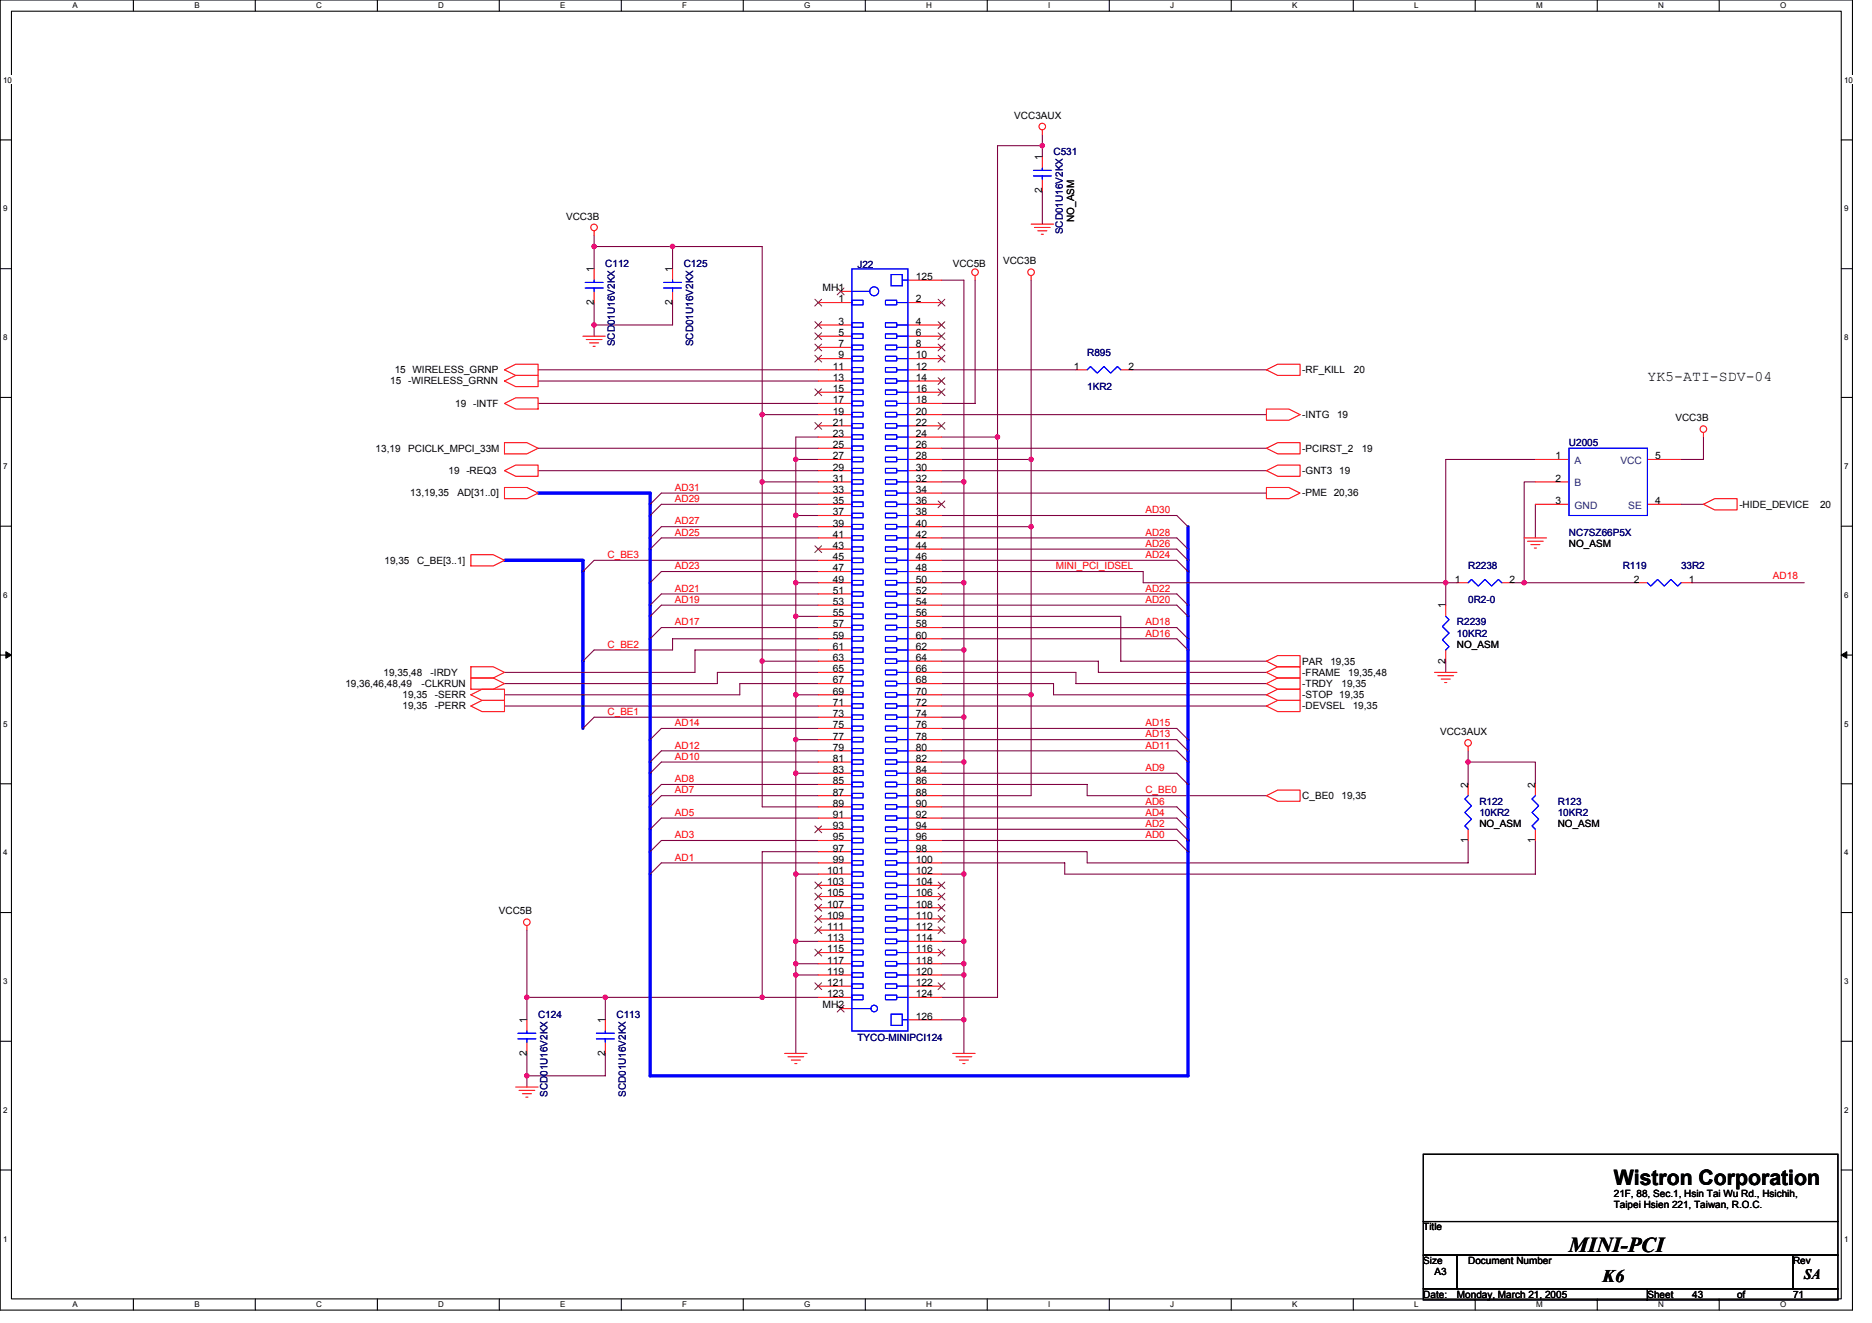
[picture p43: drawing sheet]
<svg xmlns="http://www.w3.org/2000/svg" width="297mm" height="210mm" viewBox="0 0 297 210" stroke-linecap="round" stroke-linejoin="round" font-family="sans-serif">
<defs><g id="words">
<g font-size="3.4">
<text x="256.1" y="188">Wistron Corporation</text>
<text x="249" y="198.6">MINI-PCI</text>
</g>
<text font-size="2.8" x="254.3" y="203.5">K6</text>
<g font-size="2.3">
<text x="261.4" y="60.5">YK5-ATI-SDV-04</text>
<text x="286.3" y="203">SA</text>
</g>
<g font-size="1.6">
<text x="160.9" y="18.8">VCC3AUX</text>
<text x="165.4" y="25.4" transform="rotate(-90 165.4 25.4)">1</text>
<text x="89.8" y="34.8">VCC3B</text>
<text x="165.4" y="30.6" transform="rotate(-90 165.4 30.6)">2</text>
<text x="170.4" y="35.2" transform="rotate(-90 170.4 35.2)">NO_ASM</text>
<text x="159.2" y="42">VCC3B</text>
<text x="94.3" y="43.2" transform="rotate(-90 94.3 43.2)">1</text>
<text x="106.7" y="43.2" transform="rotate(-90 106.7 43.2)">1</text>
<text x="130.5" y="46.2">MH1</text>
<text x="133" y="48">1</text>
<text x="145.3" y="44.4">125</text>
<text x="145.3" y="48">2</text>
<text x="151.2" y="42.3">VCC5B</text>
<text x="94.3" y="48.4" transform="rotate(-90 94.3 48.4)">2</text>
<text x="106.7" y="48.4" transform="rotate(-90 106.7 48.4)">2</text>
<text x="133" y="51.5">3</text>
<text x="133" y="53.3">5</text>
<text x="145.3" y="51.5">4</text>
<text x="145.3" y="53.3">6</text>
<text x="62.6" y="59.2">15 WIRELESS_GRNP</text>
<text x="132.1" y="58.7">11</text>
<text x="133" y="55.1">7</text>
<text x="133" y="56.9">9</text>
<text x="145.3" y="55.1">8</text>
<text x="145.3" y="56.9">10</text>
<text x="145.3" y="58.7">12</text>
<text x="170.4" y="58.7">1</text>
<text x="179.1" y="58.7">2</text>
<text x="206.6" y="59.2">-RF_KILL</text>
<text x="214.8" y="59.2">20</text>
<text x="61.9" y="61">15 -WIRELESS_GRNN</text>
<text x="72.2" y="64.5">19 -INTF</text>
<text x="132.1" y="60.4">13</text>
<text x="132.1" y="62.2">15</text>
<text x="132.1" y="64">17</text>
<text x="132.1" y="65.8">19</text>
<text x="145.3" y="60.4">14</text>
<text x="145.3" y="62.2">16</text>
<text x="145.3" y="64">18</text>
<text x="145.3" y="65.8">20</text>
<text x="59.6" y="71.6">13,19</text>
<text x="64.8" y="71.6">PCICLK_MPCI_33M</text>
<text x="132.1" y="67.5">21</text>
<text x="132.1" y="69.3">23</text>
<text x="132.1" y="71.1">25</text>
<text x="145.3" y="67.5">22</text>
<text x="145.3" y="69.3">24</text>
<text x="145.3" y="71.1">26</text>
<text x="206.6" y="71.6">-PCIRST_2</text>
<text x="206.6" y="66.3">-INTG</text>
<text x="212.2" y="66.3">19</text>
<text x="216.1" y="71.6">19</text>
<text x="265.8" y="66.8">VCC3B</text>
<text x="71.2" y="75.2">19 -REQ3</text>
<text x="132.1" y="72.9">27</text>
<text x="132.1" y="74.7">29</text>
<text x="132.1" y="76.4">31</text>
<text x="145.3" y="72.9">28</text>
<text x="145.3" y="74.7">30</text>
<text x="145.3" y="76.4">32</text>
<text x="206.6" y="75.2">-GNT3</text>
<text x="212.5" y="75.2">19</text>
<text x="246.8" y="72.9">1</text>
<text x="246.8" y="76.4">2</text>
<text x="262.7" y="72.9">5</text>
<text x="65.1" y="78.8">13,19,35</text>
<text x="72.6" y="78.8">AD[31..0]</text>
<text x="132.1" y="78.2">33</text>
<text x="132.1" y="80">35</text>
<text x="132.1" y="81.8">37</text>
<text x="132.1" y="83.5">39</text>
<text x="145.3" y="78.2">34</text>
<text x="145.3" y="80">36</text>
<text x="145.3" y="81.8">38</text>
<text x="145.3" y="83.5">40</text>
<text x="206.6" y="78.8">-PME 20,36</text>
<text x="246.8" y="80">3</text>
<text x="262.7" y="80">4</text>
<text x="276" y="80.5">-HIDE_DEVICE</text>
<text x="288.8" y="80.5">20</text>
<text x="61" y="89.4">19,35</text>
<text x="66.2" y="89.4">C_BE[3..1]</text>
<text x="132.1" y="85.3">41</text>
<text x="132.1" y="87.1">43</text>
<text x="132.1" y="88.9">45</text>
<text x="145.3" y="85.3">42</text>
<text x="145.3" y="87.1">44</text>
<text x="145.3" y="88.9">46</text>
<text x="249" y="86.8">NO_ASM</text>
<text x="132.1" y="90.7">47</text>
<text x="132.1" y="92.4">49</text>
<text x="132.1" y="94.2">51</text>
<text x="132.1" y="96">53</text>
<text x="145.3" y="90.7">48</text>
<text x="145.3" y="92.4">50</text>
<text x="145.3" y="94.2">52</text>
<text x="145.3" y="96">54</text>
<text x="230.8" y="92.4">1</text>
<text x="239.5" y="92.4">2</text>
<text x="259.3" y="92.4">2</text>
<text x="268" y="92.4">1</text>
<text x="132.1" y="97.8">55</text>
<text x="132.1" y="99.5">57</text>
<text x="132.1" y="101.3">59</text>
<text x="145.3" y="97.8">56</text>
<text x="145.3" y="99.5">58</text>
<text x="145.3" y="101.3">60</text>
<text x="229.4" y="96.5" transform="rotate(-90 229.4 96.5)">1</text>
<text x="60.9" y="107.2">19,35,48</text>
<text x="68.3" y="107.2">-IRDY</text>
<text x="132.1" y="103.1">61</text>
<text x="132.1" y="104.9">63</text>
<text x="132.1" y="106.7">65</text>
<text x="145.3" y="103.1">62</text>
<text x="145.3" y="104.9">64</text>
<text x="145.3" y="106.7">66</text>
<text x="206.6" y="105.4">PAR</text>
<text x="206.6" y="107.2">-FRAME</text>
<text x="211.1" y="105.4">19,35</text>
<text x="213.9" y="107.2">19,35,48</text>
<text x="229.4" y="105.3" transform="rotate(-90 229.4 105.3)">2</text>
<text x="231.2" y="102.8">NO_ASM</text>
<text x="54.8" y="109">19,36,46,48,49</text>
<text x="63.9" y="112.5">19,35</text>
<text x="63.9" y="110.8">19,35</text>
<text x="66.9" y="109">-CLKRUN</text>
<text x="69" y="112.5">-PERR</text>
<text x="69" y="110.8">-SERR</text>
<text x="132.1" y="108.4">67</text>
<text x="132.1" y="110.2">69</text>
<text x="132.1" y="112">71</text>
<text x="132.1" y="113.8">73</text>
<text x="145.3" y="108.4">68</text>
<text x="145.3" y="110.2">70</text>
<text x="145.3" y="112">72</text>
<text x="145.3" y="113.8">74</text>
<text x="206.6" y="109">-TRDY</text>
<text x="206.6" y="110.8">-STOP 19,35</text>
<text x="206.6" y="112.5">-DEVSEL</text>
<text x="212.9" y="109">19,35</text>
<text x="214.6" y="112.5">19,35</text>
<text x="132.1" y="115.5">75</text>
<text x="132.1" y="117.3">77</text>
<text x="132.1" y="119.1">79</text>
<text x="145.3" y="115.5">76</text>
<text x="145.3" y="117.3">78</text>
<text x="145.3" y="119.1">80</text>
<text x="228.5" y="116.6">VCC3AUX</text>
<text x="132.1" y="120.9">81</text>
<text x="132.1" y="122.7">83</text>
<text x="132.1" y="124.4">85</text>
<text x="145.3" y="120.9">82</text>
<text x="145.3" y="122.7">84</text>
<text x="145.3" y="124.4">86</text>
<text x="232.9" y="125" transform="rotate(-90 232.9 125)">2</text>
<text x="243.6" y="125" transform="rotate(-90 243.6 125)">2</text>
<text x="132.1" y="126.2">87</text>
<text x="132.1" y="128">89</text>
<text x="132.1" y="129.8">91</text>
<text x="132.1" y="131.6">93</text>
<text x="145.3" y="126.2">88</text>
<text x="145.3" y="128">90</text>
<text x="145.3" y="129.8">92</text>
<text x="145.3" y="131.6">94</text>
<text x="206.6" y="126.8">C_BE0</text>
<text x="212.9" y="126.8">19,35</text>
<text x="234.7" y="131.2">NO_ASM</text>
<text x="247.2" y="131.2">NO_ASM</text>
<text x="132.1" y="133.3">95</text>
<text x="132.1" y="135.1">97</text>
<text x="132.1" y="136.9">99</text>
<text x="145.3" y="133.3">96</text>
<text x="145.3" y="135.1">98</text>
<text x="145.3" y="136.9">100</text>
<text x="232.9" y="133.7" transform="rotate(-90 232.9 133.7)">1</text>
<text x="243.6" y="133.7" transform="rotate(-90 243.6 133.7)">1</text>
<text x="131.3" y="138.7">101</text>
<text x="131.3" y="140.4">103</text>
<text x="131.3" y="142.2">105</text>
<text x="131.3" y="144">107</text>
<text x="145.3" y="138.7">102</text>
<text x="145.3" y="140.4">104</text>
<text x="145.3" y="142.2">106</text>
<text x="145.3" y="144">108</text>
<text x="79.2" y="145.1">VCC5B</text>
<text x="131.3" y="145.8">109</text>
<text x="131.3" y="147.6">111</text>
<text x="131.3" y="149.3">113</text>
<text x="145.3" y="145.8">110</text>
<text x="145.3" y="147.6">112</text>
<text x="145.3" y="149.3">114</text>
<text x="131.3" y="151.1">115</text>
<text x="131.3" y="152.9">117</text>
<text x="131.3" y="154.7">119</text>
<text x="145.3" y="151.1">116</text>
<text x="145.3" y="152.9">118</text>
<text x="145.3" y="154.7">120</text>
<text x="130.5" y="160">MH2</text>
<text x="131.3" y="156.4">121</text>
<text x="131.3" y="158.2">123</text>
<text x="145.3" y="156.4">122</text>
<text x="145.3" y="158.2">124</text>
<text x="145.3" y="161.8">126</text>
<text x="83.6" y="167.5" transform="rotate(-90 83.6 167.5)">2</text>
<text x="83.6" y="162.3" transform="rotate(-90 83.6 162.3)">1</text>
<text x="96" y="167.5" transform="rotate(-90 96 167.5)">2</text>
<text x="96" y="162.3" transform="rotate(-90 96 162.3)">1</text>
<text x="256.1" y="189.9">21F, 88, Sec.1, Hsin Tai Wu Rd., Hsichih,</text>
<text x="256.1" y="191.7">Taipei Hsien 221, Taiwan, R.O.C.</text>
<text x="225.8" y="195.2">Title</text>
<text x="225.8" y="200.6">Size</text>
<text x="227.6" y="202.3">A3</text>
<text x="233" y="200.6">Document Number</text>
<text x="284.5" y="200.6">Rev</text>
<text x="225.8" y="205.9">Date:</text>
<text x="231.2" y="205.9">Monday, March 21, 2005</text>
<text x="261.4" y="205.9">Sheet</text>
<text x="268.5" y="205.9">43</text>
<text x="275.6" y="205.9">of</text>
<text x="284.5" y="205.9">71</text>
</g>
<g font-size="1.6" fill="#000080">
<text x="167.2" y="24.5">C531</text>
<text x="168.7" y="37.2" transform="rotate(-90 168.7 37.2)">SCD01U16V2KX</text>
<text x="96.1" y="42.3">C112</text>
<text x="108.5" y="42.3">C125</text>
<text x="136.1" y="42.5">J22</text>
<text x="97.5" y="54.9" transform="rotate(-90 97.5 54.9)">SCD01U16V2KX</text>
<text x="110" y="54.9" transform="rotate(-90 110 54.9)">SCD01U16V2KX</text>
<text x="172.5" y="56.5">R895</text>
<text x="172.5" y="61.9">1KR2</text>
<text x="249" y="70.8">U2005</text>
<text x="249" y="85">NC7SZ66P5X</text>
<text x="233" y="90.3">R2238</text>
<text x="233" y="95.7">0R2-0</text>
<text x="257.5" y="90.3">R119</text>
<text x="266.7" y="90.3">33R2</text>
<text x="231.2" y="99.2">R2239</text>
<text x="231.2" y="101">10KR2</text>
<text x="234.7" y="127.7">R122</text>
<text x="234.7" y="129.4">10KR2</text>
<text x="247.2" y="127.7">R123</text>
<text x="247.2" y="129.4">10KR2</text>
<text x="85.4" y="161.4">C124</text>
<text x="97.8" y="161.4">C113</text>
<text x="136.1" y="165.2">TYCO-MINIPCI124</text>
<text x="86.9" y="174.1" transform="rotate(-90 86.9 174.1)">SCD01U16V2KX</text>
<text x="99.3" y="174.1" transform="rotate(-90 99.3 174.1)">SCD01U16V2KX</text>
</g>
<g font-size="1.6" fill="#f00">
<text x="107.1" y="77.9">AD31</text>
<text x="107.1" y="83.2">AD27</text>
<text x="107.1" y="79.7">AD29</text>
<text x="181.8" y="81.4">AD30</text>
<text x="96.4" y="88.5">C_BE3</text>
<text x="107.1" y="85">AD25</text>
<text x="181.8" y="88.5">AD24</text>
<text x="181.8" y="86.8">AD26</text>
<text x="181.8" y="85">AD28</text>
<text x="107.1" y="90.3">AD23</text>
<text x="107.1" y="95.7">AD19</text>
<text x="107.1" y="93.9">AD21</text>
<text x="167.5" y="90.3">MINI_PCI_IDSEL</text>
<text x="181.8" y="93.9">AD22</text>
<text x="181.8" y="95.7">AD20</text>
<text x="281.3" y="91.9">AD18</text>
<text x="107.1" y="99.2">AD17</text>
<text x="181.8" y="99.2">AD18</text>
<text x="181.8" y="101">AD16</text>
<text x="96.4" y="102.8">C_BE2</text>
<text x="96.4" y="113.4">C_BE1</text>
<text x="107.1" y="115.2">AD14</text>
<text x="107.1" y="118.8">AD12</text>
<text x="181.8" y="115.2">AD15</text>
<text x="181.8" y="117">AD13</text>
<text x="181.8" y="118.8">AD11</text>
<text x="107.1" y="125.9">AD7</text>
<text x="107.1" y="124.1">AD8</text>
<text x="107.1" y="120.5">AD10</text>
<text x="181.8" y="125.9">C_BE0</text>
<text x="181.8" y="122.3">AD9</text>
<text x="107.1" y="129.4">AD5</text>
<text x="181.8" y="131.2">AD2</text>
<text x="181.8" y="129.4">AD4</text>
<text x="181.8" y="127.7">AD6</text>
<text x="107.1" y="136.5">AD1</text>
<text x="107.1" y="133">AD3</text>
<text x="181.8" y="133">AD0</text>
</g>
<g font-size="1.6" fill="#004080">
<text x="249.8" y="73.6">A</text>
<text x="249.8" y="77.2">B</text>
<text x="257.1" y="73.6">VCC</text>
<text x="249.8" y="80.7">GND</text>
<text x="258.4" y="80.7">SE</text>
</g>
<g font-size="1.3">
<text x="11.5" y="1.3">A</text>
<text x="30.8" y="1.3">B</text>
<text x="50.2" y="1.3">C</text>
<text x="69.6" y="1.3">D</text>
<text x="88.9" y="1.3">E</text>
<text x="108.3" y="1.3">F</text>
<text x="127.6" y="1.3">G</text>
<text x="147" y="1.3">H</text>
<text x="166.3" y="1.3">I</text>
<text x="185.7" y="1.3">J</text>
<text x="205" y="1.3">K</text>
<text x="224.4" y="1.3">L</text>
<text x="243.8" y="1.3">M</text>
<text x="263.1" y="1.3">N</text>
<text x="282.5" y="1.3">O</text>
<text x=".5" y="13.1">10</text>
<text x="292.6" y="13.1">10</text>
<text x=".5" y="33.5">9</text>
<text x="292.6" y="33.5">9</text>
<text x=".5" y="54">8</text>
<text x="292.6" y="54">8</text>
<text x=".5" y="74.4">7</text>
<text x="292.6" y="74.4">7</text>
<text x=".5" y="94.8">6</text>
<text x="292.6" y="94.8">6</text>
<text x=".5" y="115.3">5</text>
<text x="292.6" y="115.3">5</text>
<text x=".5" y="135.7">4</text>
<text x="292.6" y="135.7">4</text>
<text x=".5" y="156.1">3</text>
<text x="292.6" y="156.1">3</text>
<text x=".5" y="176.6">2</text>
<text x="292.6" y="176.6">2</text>
<text x=".5" y="197">1</text>
<text x="292.6" y="197">1</text>
<text x="11.5" y="207.4">A</text>
<text x="30.8" y="207.4">B</text>
<text x="50.2" y="207.4">C</text>
<text x="69.6" y="207.4">D</text>
<text x="88.9" y="207.4">E</text>
<text x="108.3" y="207.4">F</text>
<text x="127.6" y="207.4">G</text>
<text x="147" y="207.4">H</text>
<text x="166.3" y="207.4">I</text>
<text x="185.7" y="207.4">J</text>
<text x="205" y="207.4">K</text>
<text x="224.4" y="207.4">L</text>
<text x="243.8" y="207.4">M</text>
<text x="263.1" y="207.4">N</text>
<text x="282.5" y="207.4">O</text>
</g>
</g></defs>
<path d="M0 0h293.9v207.9h-293.9zM1.8 1.8h290.4v204.3h-290.4z" fill="none" stroke="#000" stroke-width=".17"/>
<g fill="#fff">
<path d="M11.5 .2h.8v1.4h-.8z"/>
<path d="M11.5 206.3h.8v1.4h-.8z"/>
</g>
<path d="M21.2 0v1.8M21.2 206.1v1.8" fill="none" stroke="#000" stroke-width=".17"/>
<g fill="#fff">
<path d="M30.8 .2h.9v1.4h-.9z"/>
<path d="M30.8 206.3h.9v1.4h-.9z"/>
</g>
<path d="M40.5 0v1.8M40.5 206.1v1.8" fill="none" stroke="#000" stroke-width=".17"/>
<g fill="#fff">
<path d="M50.2 .2h.9v1.4h-.9z"/>
<path d="M50.2 206.3h.9v1.4h-.9z"/>
</g>
<path d="M59.9 0v1.8M59.9 206.1v1.8" fill="none" stroke="#000" stroke-width=".17"/>
<g fill="#fff">
<path d="M69.6 .2h.9v1.4h-.9z"/>
<path d="M69.6 206.3h.9v1.4h-.9z"/>
</g>
<path d="M79.2 0v1.8M79.2 206.1v1.8" fill="none" stroke="#000" stroke-width=".17"/>
<g fill="#fff">
<path d="M88.9 .2h.8v1.4h-.8z"/>
<path d="M88.9 206.3h.8v1.4h-.8z"/>
</g>
<path d="M98.6 0v1.8M98.6 206.1v1.8" fill="none" stroke="#000" stroke-width=".17"/>
<g fill="#fff">
<path d="M108.3 .2h.7v1.4h-.7z"/>
<path d="M108.3 206.3h.7v1.4h-.7z"/>
</g>
<path d="M117.9 0v1.8M117.9 206.1v1.8" fill="none" stroke="#000" stroke-width=".17"/>
<g fill="#fff">
<path d="M127.6 .2h1v1.4h-1z"/>
<path d="M127.6 206.3h1v1.4h-1z"/>
</g>
<path d="M137.3 0v1.8M137.3 206.1v1.8" fill="none" stroke="#000" stroke-width=".17"/>
<g fill="#fff">
<path d="M147 .2h.9v1.4h-.9z"/>
<path d="M147 206.3h.9v1.4h-.9z"/>
</g>
<path d="M156.7 0v1.8M156.7 206.1v1.8" fill="none" stroke="#000" stroke-width=".17"/>
<g fill="#fff">
<path d="M166.3 .2h.4v1.4h-.4z"/>
<path d="M166.3 206.3h.4v1.4h-.4z"/>
</g>
<path d="M176 0v1.8M176 206.1v1.8" fill="none" stroke="#000" stroke-width=".17"/>
<g fill="#fff">
<path d="M185.7 .2h.6v1.4h-.6z"/>
<path d="M185.7 206.3h.6v1.4h-.6z"/>
</g>
<path d="M195.4 0v1.8M195.4 206.1v1.8" fill="none" stroke="#000" stroke-width=".17"/>
<g fill="#fff">
<path d="M205 .2h.9v1.4h-.9z"/>
<path d="M205 206.3h.9v1.4h-.9z"/>
</g>
<path d="M214.7 0v1.8M214.7 206.1v1.8" fill="none" stroke="#000" stroke-width=".17"/>
<g fill="#fff">
<path d="M224.4 .2h.7v1.4h-.7z"/>
<path d="M224.4 206.3h.7v1.4h-.7z"/>
</g>
<path d="M234.1 0v1.8M234.1 206.1v1.8" fill="none" stroke="#000" stroke-width=".17"/>
<g fill="#fff">
<path d="M243.8 .2h1v1.4h-1z"/>
<path d="M243.8 206.3h1v1.4h-1z"/>
</g>
<path d="M253.4 0v1.8M253.4 206.1v1.8" fill="none" stroke="#000" stroke-width=".17"/>
<g fill="#fff">
<path d="M263.1 .2h.9v1.4h-.9z"/>
<path d="M263.1 206.3h.9v1.4h-.9z"/>
</g>
<path d="M272.8 0v1.8M272.8 206.1v1.8" fill="none" stroke="#000" stroke-width=".17"/>
<g fill="#fff">
<path d="M282.5 .2h1v1.4h-1z"/>
<path d="M282.5 206.3h1v1.4h-1z"/>
<path d="M.5 12h1.4v1.4h-1.4z"/>
<path d="M292.6 12h1.4v1.4h-1.4z"/>
<path d="M.5 32.4h.7v1.4h-.7z"/>
<path d="M292.6 32.4h.7v1.4h-.7z"/>
</g>
<path d="M0 22.2h1.8M292.2 22.2h1.7" fill="none" stroke="#000" stroke-width=".17"/>
<g fill="#fff">
<path d="M.5 52.8h.7v1.5h-.7z"/>
<path d="M292.6 52.8h.7v1.5h-.7z"/>
</g>
<path d="M0 42.6h1.8M292.2 42.6h1.7" fill="none" stroke="#000" stroke-width=".17"/>
<g fill="#fff">
<path d="M.5 73.3h.7v1.4h-.7z"/>
<path d="M292.6 73.3h.7v1.4h-.7z"/>
</g>
<path d="M0 63.1h1.8M292.2 63.1h1.7" fill="none" stroke="#000" stroke-width=".17"/>
<g fill="#fff">
<path d="M.5 93.7h.7v1.4h-.7z"/>
<path d="M292.6 93.7h.7v1.4h-.7z"/>
</g>
<path d="M0 83.5h1.8M292.2 83.5h1.7" fill="none" stroke="#000" stroke-width=".17"/>
<g fill="#fff">
<path d="M.5 114.1h.7v1.4h-.7z"/>
<path d="M292.6 114.1h.7v1.4h-.7z"/>
</g>
<path d="M0 103.9h1.8M292.2 103.9h1.7" fill="none" stroke="#000" stroke-width=".17"/>
<path d="M.9 103.4l.9 .5-.9 .5zM292.2 103.9l.8-.5v1z" fill="#000" stroke="#000" stroke-width=".16"/>
<g fill="#fff">
<path d="M.5 134.6h.7v1.4h-.7z"/>
<path d="M292.6 134.6h.7v1.4h-.7z"/>
</g>
<path d="M0 124.4h1.8M292.2 124.4h1.7" fill="none" stroke="#000" stroke-width=".17"/>
<g fill="#fff">
<path d="M.5 155h.7v1.4h-.7z"/>
<path d="M292.6 155h.7v1.4h-.7z"/>
</g>
<path d="M0 144.8h1.8M292.2 144.8h1.7" fill="none" stroke="#000" stroke-width=".17"/>
<g fill="#fff">
<path d="M.5 175.4h.7v1.4h-.7z"/>
<path d="M292.6 175.4h.7v1.4h-.7z"/>
</g>
<path d="M0 165.2h1.8M292.2 165.2h1.7" fill="none" stroke="#000" stroke-width=".17"/>
<g fill="#fff">
<path d="M.5 195.8h.7v1.5h-.7z"/>
<path d="M292.6 195.8h.7v1.5h-.7z"/>
</g>
<path d="M0 185.6h1.8M225.8 183.1h65.8v10.7h-65.8zM225.8 193.8h65.8v5.3h-65.8zM225.8 199.1h5.4v5.4h-5.4zM231.2 199.1h53.3v5.4h-53.3zM284.5 199.1h7.1v5.4h-7.1zM292.2 185.6h1.7M225.8 204.5h35.6v1.7h-35.6zM261.4 204.5h30.2v1.7h-30.2z" fill="none" stroke="#000" stroke-width=".17"/>
<g fill="none" stroke="#800040" stroke-width=".17">
<path d="M94.3 39.1h26.6v88.9h8.9M94.3 37.3v5.4M106.7 39.1v3.6M165.4 23.1h-7.1v135.1h-8.9M165.4 21.3v3.6M165.4 30.2v5.4M85.4 58.7h44.4M94.3 48v5.3M106.7 48v3.6h-12.4M149.4 58.7h21.3M149.4 44.4h3.5v122.7M154.7 44.4v19.6h-5.3"/>
<path d="M163.6 44.4v81.8h-14.2M179.6 58.7h21.4M85.4 74.7h44.4M85.4 71.1h44.4M85.4 64h44.4M85.4 60.5h44.4M120.9 65.8h8.9M120.9 76.5h8.9M126.3 72.9h3.5M129.8 78.2h-24.9l-1.7 1.8M129.8 69.3h-3.5v97.8M149.4 65.8h51.6"/>
<path d="M149.4 74.7h51.6M149.4 78.2h51.6M149.4 71.1h51.6M149.4 69.3h8.9M149.4 76.5h3.5M149.4 72.9h14.2M243.6 76.5h-1.8v16M243.6 72.9h-14.2v23.1M270.3 69.3v3.6h-3.6M126.3 97.8h3.5M126.3 81.8h3.5M126.3 92.5h3.5"/>
<path d="M129.8 88.9h-35.5l-1.8 1.8M129.8 83.6h-24.9l-1.7 1.7M129.8 94.2h-24.9l-1.7 1.8M129.8 85.3h-24.9l-1.7 1.8M129.8 90.7h-24.9l-1.7 1.8M129.8 96h-24.9l-1.7 1.8M129.8 80h-24.9l-1.7 1.8M129.8 99.6h-24.9l-1.7 1.7M149.4 87.1h37.3l1.8 1.8M149.4 99.6h37.3l1.8 1.7M149.4 96h37.3l1.8 1.8M149.4 94.2h37.3l1.8 1.8"/>
<path d="M149.4 88.9h37.3l1.8 1.8M149.4 81.8h37.3l1.8 1.8M149.4 85.3h37.3l1.8 1.8M149.4 97.8h28.4v7.1h23.2M149.4 90.7h32v1.8h49.8M149.4 83.6h14.2M149.4 92.5h3.5M240.1 92.5h19.5M243.6 80v5.3M266.7 80h3.6M268.5 92.5h17.8M80 112h49.8"/>
<path d="M120.9 104.9h8.9M126.3 110.2h3.5M126.3 117.3h3.5M129.8 113.8h-35.5l-1.8 1.8M129.8 101.3h-23.1v1.8h-12.4l-1.8 1.8M129.8 115.6h-24.9l-1.7 1.7M129.8 119.1h-24.9l-1.7 1.8M129.8 108.5h-12.4v1.7h-37.4M129.8 106.7h-16v1.8h-33.8M129.8 103.1h-19.5v3.6h-30.3M149.4 119.1h37.3l1.8 1.8M149.4 115.6h37.3l1.8 1.7"/>
<path d="M149.4 117.3h37.3l1.8 1.8M149.4 101.3h37.3l1.8 1.8M149.4 110.2h14.2M149.4 108.5h17.8v1.7h33.8M149.4 106.7h21.3v1.8h30.3M149.4 104.9h24.9v1.8h26.7M149.4 112h51.6M149.4 103.1h3.5M149.4 113.8h3.5M229.4 104.9v1.8M233 119.1v5.4M126.3 138.7h3.5"/>
<path d="M126.3 122.7h3.5M129.8 133.3h-24.9l-1.7 1.8M129.8 126.2h-24.9l-1.7 1.8M129.8 136.9h-24.9l-1.7 1.8M129.8 129.8h-24.9l-1.7 1.8M129.8 120.9h-24.9l-1.7 1.8M129.8 124.5h-24.9l-1.7 1.7M129.8 135.1h-8.9v23.1M149.4 133.3h37.3l1.8 1.8M149.4 122.7h37.3l1.8 1.8M149.4 128h37.3l1.8 1.8M149.4 131.6h37.3l1.8 1.7"/>
<path d="M149.4 129.8h37.3l1.8 1.8M149.4 138.7h3.5M149.4 124.5h23.1v1.7h28.5M149.4 120.9h3.5M233 133.3v3.6h-60.5v-1.8h-23.1M233 120.9h10.6v3.6M243.6 133.3v5.4h-74.7v-1.8h-19.5M83.6 158.2h46.2M83.6 147.6v14.2M96.1 158.2v3.6M126.3 149.4h3.5M126.3 152.9h3.5"/>
<path d="M126.3 154.7h3.5M149.4 149.4h3.5M149.4 152.9h3.5M149.4 154.7h3.5M83.6 167.1v5.4M96.1 167.1v3.6h-12.5M149.4 161.8h3.5"/>
</g>
<g fill="#f0f" stroke="#f0f" stroke-width=".17">
<circle cx="158.3" cy="69.3" r=".35"/>
<circle cx="165.4" cy="23.1" r=".35"/>
<circle cx="232.9" cy="120.9" r=".35"/>
<circle cx="120.9" cy="158.2" r=".35"/>
<circle cx="96" cy="158.2" r=".35"/>
<circle cx="83.6" cy="158.2" r=".35"/>
<circle cx="120.9" cy="104.9" r=".35"/>
<circle cx="120.9" cy="65.8" r=".35"/>
<circle cx="120.9" cy="76.4" r=".35"/>
<circle cx="106.7" cy="39.1" r=".35"/>
<circle cx="94.3" cy="39.1" r=".35"/>
<circle cx="163.6" cy="72.9" r=".35"/>
<circle cx="163.6" cy="83.6" r=".35"/>
<circle cx="163.6" cy="110.2" r=".35"/>
<circle cx="241.8" cy="92.4" r=".35"/>
<circle cx="152.9" cy="76.4" r=".35"/>
<circle cx="94.3" cy="51.5" r=".35"/>
<circle cx="229.4" cy="92.4" r=".35"/>
<circle cx="126.3" cy="117.3" r=".35"/>
<circle cx="126.3" cy="110.2" r=".35"/>
<circle cx="152.9" cy="149.3" r=".35"/>
<circle cx="152.9" cy="138.7" r=".35"/>
<circle cx="152.9" cy="103.1" r=".35"/>
<circle cx="152.9" cy="120.9" r=".35"/>
<circle cx="152.9" cy="113.8" r=".35"/>
<circle cx="152.9" cy="152.9" r=".35"/>
<circle cx="152.9" cy="161.8" r=".35"/>
<circle cx="126.3" cy="81.8" r=".35"/>
<circle cx="126.3" cy="72.9" r=".35"/>
<circle cx="152.9" cy="92.4" r=".35"/>
<circle cx="126.3" cy="97.8" r=".35"/>
<circle cx="83.6" cy="170.7" r=".35"/>
<circle cx="126.3" cy="92.4" r=".35"/>
<circle cx="126.3" cy="154.7" r=".35"/>
<circle cx="126.3" cy="138.7" r=".35"/>
<circle cx="126.3" cy="122.7" r=".35"/>
<circle cx="126.3" cy="152.9" r=".35"/>
<circle cx="126.3" cy="149.3" r=".35"/>
<circle cx="152.9" cy="154.7" r=".35"/>
</g>
<path d="M85.4 78.2h17.8v92.5h85.3v-87.1M80 88.9h12.5v26.7" fill="none" stroke="#00f" stroke-width=".53"/>
<g fill="none" stroke="#f00" stroke-width=".17">
<path d="M94.3 36.6v.7M163.6 35.6h3.6M164.1 36.1h2.5M164.7 36.6h1.4M165.2 37.2h.4M165.4 20.6v.7M165.4 24.9v1.8M165.4 28.4v1.8M80 58.7l1.8-.9h3.6v1.8h-3.6zM92.5 53.3h3.6M93 53.9h2.5M93.6 54.4h1.4"/>
<path d="M94.1 54.9h.3M94.3 42.7v1.7M94.3 46.2v1.8M106.7 42.7v1.7M106.7 46.2v1.8M129.8 53.3h5.4M129.8 58.7h5.4M129.8 48h5.4M129.8 51.6h5.4M129.8 55.1h5.4M129.8 56.9h5.4M133.4 46.2h1.8"/>
<path d="M144.1 53.3h5.3M144.1 58.7h5.3M144.1 48h5.3M144.1 51.6h5.3M144.1 55.1h5.3M144.1 56.9h5.3M144.1 44.4h5.3M154.7 43.7v.7M163.6 43.7v.7M170.7 58.7h1.8M177.8 58.7h1.8M201 58.7l1.7-.9h3.6v1.8h-3.6z"/>
<path d="M80 60.5l1.8-.9h3.6v1.7h-3.6zM80 77.3h3.6l1.8 .9-1.8 .9h-3.6zM80 74.7l1.8-.9h3.6v1.8h-3.6zM80 70.2h3.6l1.8 .9-1.8 .9h-3.6zM80 64l1.8-.9h3.6v1.8h-3.6zM129.8 72.9h5.4M129.8 76.5h5.4M129.8 60.5h5.4M129.8 62.2h5.4M129.8 64h5.4M129.8 65.8h5.4M129.8 67.6h5.4"/>
<path d="M129.8 69.3h5.4M129.8 71.1h5.4M129.8 74.7h5.4M129.8 78.2h5.4M144.1 72.9h5.3M144.1 76.5h5.3M144.1 60.5h5.3M144.1 62.2h5.3M144.1 64h5.3M144.1 65.8h5.3M144.1 67.6h5.3M144.1 69.3h5.3"/>
<path d="M144.1 71.1h5.3M144.1 74.7h5.3M144.1 78.2h5.3M201 71.1l1.7-.9h3.6v1.8h-3.6zM201 74.7l1.7-.9h3.6v1.8h-3.6zM201 77.3h3.5l1.8 .9-1.8 .9h-3.5zM201 64.9h3.5l1.8 .9-1.8 .9h-3.5zM243.6 72.9h5.4M243.6 76.5h5.4M261.4 72.9h5.3M270.3 68.6v.7M74.7 88h3.6l1.7 .9-1.7 .9h-3.6z"/>
<path d="M129.8 85.3h5.4M129.8 92.5h5.4M129.8 80h5.4M129.8 81.8h5.4M129.8 83.6h5.4M129.8 87.1h5.4M129.8 88.9h5.4M129.8 90.7h5.4M129.8 94.2h5.4M129.8 96h5.4M129.8 97.8h5.4M129.8 99.6h5.4"/>
<path d="M144.1 85.3h5.3M144.1 92.5h5.3M144.1 80h5.3M144.1 81.8h5.3M144.1 83.6h5.3M144.1 87.1h5.3M144.1 88.9h5.3M144.1 90.7h5.3M144.1 94.2h5.3M144.1 96h5.3M144.1 97.8h5.3M144.1 99.6h5.3"/>
<path d="M229.4 96v1.8M231.2 92.5h1.8M238.3 92.5h1.8M241.8 85.3h3.6M242.4 85.9h2.5M242.9 86.4h1.4M243.5 87h.3M243.6 80h5.4M259.6 92.5h1.8M261.4 80h5.3M266.7 92.5h1.8M270.3 80l1.8-.9h3.5v1.8h-3.5z"/>
<path d="M74.7 112l1.8-.9h3.5v1.8h-3.5zM74.7 107.6h3.6l1.7 .9-1.7 .8h-3.6zM74.7 110.2l1.8-.9h3.5v1.8h-3.5zM74.7 105.8h3.6l1.7 .9-1.7 .9h-3.6zM129.8 106.7h5.4M129.8 101.3h5.4M129.8 103.1h5.4M129.8 104.9h5.4M129.8 108.5h5.4M129.8 110.2h5.4M129.8 112h5.4M129.8 113.8h5.4"/>
<path d="M129.8 115.6h5.4M129.8 117.3h5.4M129.8 119.1h5.4M144.1 106.7h5.3M144.1 101.3h5.3M144.1 103.1h5.3M144.1 104.9h5.3M144.1 108.5h5.3M144.1 110.2h5.3M144.1 112h5.3M144.1 113.8h5.3M144.1 115.6h5.3"/>
<path d="M144.1 117.3h5.3M144.1 119.1h5.3M201 104.9l1.7-.9h3.6v1.8h-3.6zM201 106.7l1.7-.9h3.6v1.8h-3.6zM201 108.5l1.7-.9h3.6v1.7h-3.6zM201 110.2l1.7-.9h3.6v1.8h-3.6zM201 112l1.7-.9h3.6v1.8h-3.6zM227.6 106.7h3.6M228.2 107.2h2.4M228.7 107.7h1.4M229.2 108.3h.4M229.4 103.1v1.8"/>
<path d="M233 118.4v.7M129.8 120.9h5.4M129.8 122.7h5.4M129.8 124.5h5.4M129.8 126.2h5.4M129.8 128h5.4M129.8 129.8h5.4M129.8 131.6h5.4M129.8 133.3h5.4M129.8 135.1h5.4M129.8 136.9h5.4M129.8 138.7h5.4"/>
<path d="M144.1 120.9h5.3M144.1 122.7h5.3M144.1 124.5h5.3M144.1 126.2h5.3M144.1 128h5.3M144.1 129.8h5.3M144.1 131.6h5.3M144.1 133.3h5.3M144.1 135.1h5.3M144.1 136.9h5.3M144.1 138.7h5.3M201 126.2l1.7-.9h3.6v1.8h-3.6z"/>
<path d="M233 124.5v1.7M233 131.6v1.7M243.6 124.5v1.7M243.6 131.6v1.7M83.6 146.9v.7M129.8 140.5h5.4M129.8 142.2h5.4M129.8 144h5.4M129.8 145.8h5.4M129.8 147.6h5.4M129.8 149.4h5.4M129.8 151.1h5.4"/>
<path d="M129.8 152.9h5.4M129.8 154.7h5.4M129.8 156.5h5.4M129.8 158.2h5.4M144.1 140.5h5.3M144.1 142.2h5.3M144.1 144h5.3M144.1 145.8h5.3M144.1 147.6h5.3M144.1 149.4h5.3M144.1 151.1h5.3M144.1 152.9h5.3"/>
<path d="M144.1 154.7h5.3M144.1 156.5h5.3M144.1 158.2h5.3M81.8 172.5h3.6M82.4 173h2.5M82.9 173.5h1.4M83.4 174.1h.4M83.6 161.8v1.8M83.6 165.4v1.7M96.1 161.8v1.8M96.1 165.4v1.7M124.5 167.1h3.6"/>
<path d="M125 167.7h2.5M125.6 168.2h1.4M126.1 168.7h.3M133.4 160h1.8M144.1 161.8h5.3M151.2 167.1h3.5M151.7 167.7h2.5M152.2 168.2h1.5M152.8 168.7h.3"/>
<circle cx="94.3" cy="36.1" r=".52"/>
<circle cx="165.4" cy="20.1" r=".52"/>
<circle cx="154.7" cy="43.2" r=".52"/>
<circle cx="163.6" cy="43.2" r=".52"/>
<circle cx="270.3" cy="68.1" r=".52"/>
<circle cx="232.9" cy="117.9" r=".52"/>
<circle cx="83.6" cy="146.3" r=".52"/>
</g>
<g fill="none" stroke="#00f" stroke-width=".17">
<path d="M164 27h2.8M164 27.9h2.8M165.4 26.7v.3M165.4 27.9v.5M92.9 44.8h2.8M92.9 45.7h2.8M94.3 44.4v.4M94.3 45.7v.5M105.3 44.8h2.8M105.3 45.7h2.8M106.7 44.4v.4M106.7 45.7v.5"/>
<path d="M135.2 42.7h8.9v120.9h-8.9zM135.2 47.6h1.7v.8h-1.7zM135.2 51.2h1.7v.7h-1.7zM135.2 53h1.7v.7h-1.7zM135.2 54.8h1.7v.7h-1.7zM135.2 56.5h1.7v.8h-1.7zM135.2 58.3h1.7v.7h-1.7zM135.2 46.2h2.8M140.5 47.6h1.8v.8h-1.8zM140.5 51.2h1.8v.7h-1.8zM140.5 53h1.8v.7h-1.8zM140.5 54.8h1.8v.7h-1.8z"/>
<path d="M140.5 56.5h1.8v.8h-1.8zM140.5 58.3h1.8v.7h-1.8zM141.4 43.6h1.8v1.7h-1.8zM142.3 48h1.8M142.3 51.6h1.8M142.3 53.3h1.8M142.3 55.1h1.8M142.3 56.9h1.8M142.3 58.7h1.8M143.2 44.4h.9M172.5 58.7l.5-.6 1.1 1.1 1.1-1.1 1 1.1 1.1-1.1 .5 .6M135.2 60.1h1.7v.7h-1.7z"/>
<path d="M135.2 61.9h1.7v.7h-1.7zM135.2 63.6h1.7v.8h-1.7zM135.2 65.4h1.7v.7h-1.7zM135.2 67.2h1.7v.7h-1.7zM135.2 69h1.7v.7h-1.7zM135.2 70.8h1.7v.7h-1.7zM135.2 72.5h1.7v.8h-1.7zM135.2 74.3h1.7v.7h-1.7zM135.2 76.1h1.7v.7h-1.7zM135.2 77.9h1.7v.7h-1.7zM135.2 79.7h1.7v.7h-1.7zM140.5 60.1h1.8v.7h-1.8z"/>
<path d="M140.5 61.9h1.8v.7h-1.8zM140.5 63.6h1.8v.8h-1.8zM140.5 65.4h1.8v.7h-1.8zM140.5 67.2h1.8v.7h-1.8zM140.5 69h1.8v.7h-1.8zM140.5 70.8h1.8v.7h-1.8zM140.5 72.5h1.8v.8h-1.8zM140.5 74.3h1.8v.7h-1.8zM140.5 76.1h1.8v.7h-1.8zM140.5 77.9h1.8v.7h-1.8zM140.5 79.7h1.8v.7h-1.8zM142.3 60.5h1.8"/>
<path d="M142.3 62.2h1.8M142.3 64h1.8M142.3 65.8h1.8M142.3 67.6h1.8M142.3 69.3h1.8M142.3 71.1h1.8M142.3 72.9h1.8M142.3 74.7h1.8M142.3 76.5h1.8M142.3 78.2h1.8M249 71.1h12.4v10.7h-12.4zM135.2 81.4h1.7v.7h-1.7z"/>
<path d="M135.2 83.2h1.7v.7h-1.7zM135.2 85h1.7v.7h-1.7zM135.2 86.8h1.7v.7h-1.7zM135.2 88.5h1.7v.8h-1.7zM135.2 90.3h1.7v.7h-1.7zM135.2 92.1h1.7v.7h-1.7zM135.2 93.9h1.7v.7h-1.7zM135.2 95.7h1.7v.7h-1.7zM135.2 97.4h1.7v.7h-1.7zM135.2 99.2h1.7v.7h-1.7zM140.5 81.4h1.8v.7h-1.8zM140.5 83.2h1.8v.7h-1.8z"/>
<path d="M140.5 85h1.8v.7h-1.8zM140.5 86.8h1.8v.7h-1.8zM140.5 88.5h1.8v.8h-1.8zM140.5 90.3h1.8v.7h-1.8zM140.5 92.1h1.8v.7h-1.8zM140.5 93.9h1.8v.7h-1.8zM140.5 95.7h1.8v.7h-1.8zM140.5 97.4h1.8v.7h-1.8zM140.5 99.2h1.8v.7h-1.8zM142.3 80h1.8M142.3 81.8h1.8M142.3 83.6h1.8"/>
<path d="M142.3 85.3h1.8M142.3 87.1h1.8M142.3 88.9h1.8M142.3 90.7h1.8M142.3 92.5h1.8M142.3 94.2h1.8M142.3 96h1.8M142.3 97.8h1.8M142.3 99.6h1.8M229.4 97.8l.5 .5-1 1.1 1 1.1-1 1 1 1.1-.5 .5M233 92.5l.5-.6 1.1 1.1 1-1.1 1.1 1.1 1.1-1.1 .5 .6M261.4 92.5l.5 .5 1.1-1.1 1.1 1.1 1-1.1 1.1 1.1 .5-.5"/>
<path d="M135.2 101h1.7v.7h-1.7zM135.2 102.8h1.7v.7h-1.7zM135.2 104.5h1.7v.8h-1.7zM135.2 106.3h1.7v.7h-1.7zM135.2 108.1h1.7v.7h-1.7zM135.2 109.9h1.7v.7h-1.7zM135.2 111.7h1.7v.7h-1.7zM135.2 113.4h1.7v.8h-1.7zM135.2 115.2h1.7v.7h-1.7zM135.2 117h1.7v.7h-1.7zM135.2 118.8h1.7v.7h-1.7zM140.5 101h1.8v.7h-1.8z"/>
<path d="M140.5 102.8h1.8v.7h-1.8zM140.5 104.5h1.8v.8h-1.8zM140.5 104.9h.1M140.5 106.3h1.8v.7h-1.8zM140.5 108.1h1.8v.7h-1.8zM140.5 109.9h1.8v.7h-1.8zM140.5 111.7h1.8v.7h-1.8zM140.5 113.4h1.8v.8h-1.8zM140.5 115.2h1.8v.7h-1.8zM140.5 117h1.8v.7h-1.8zM140.5 118.8h1.8v.7h-1.8zM142.3 101.3h1.8"/>
<path d="M142.3 103.1h1.8M142.3 104.9h1.8M142.3 106.7h1.8M142.3 108.5h1.8M142.3 110.2h1.8M142.3 112h1.8M142.3 113.8h1.8M142.3 115.6h1.8M142.3 117.3h1.8M142.3 119.1h1.8M135.2 120.5h1.7v.8h-1.7zM135.2 122.3h1.7v.7h-1.7z"/>
<path d="M135.2 124.1h1.7v.7h-1.7zM135.2 125.9h1.7v.7h-1.7zM135.2 127.7h1.7v.7h-1.7zM135.2 129.4h1.7v.8h-1.7zM135.2 131.2h1.7v.7h-1.7zM135.2 133h1.7v.7h-1.7zM135.2 134.8h1.7v.7h-1.7zM135.2 136.5h1.7v.8h-1.7zM135.2 138.3h1.7v.7h-1.7zM140.5 120.5h1.8v.8h-1.8zM140.5 122.3h1.8v.7h-1.8zM140.5 124.1h1.8v.7h-1.8z"/>
<path d="M140.5 125.9h1.8v.7h-1.8zM140.5 127.7h1.8v.7h-1.8zM140.5 129.4h1.8v.8h-1.8zM140.5 131.2h1.8v.7h-1.8zM140.5 133h1.8v.7h-1.8zM140.5 134.8h1.8v.7h-1.8zM140.5 136.5h1.8v.8h-1.8zM140.5 138.3h1.8v.7h-1.8zM142.3 120.9h1.8M142.3 122.7h1.8M142.3 124.5h1.8M142.3 126.2h1.8"/>
<path d="M142.3 128h1.8M142.3 129.8h1.8M142.3 131.6h1.8M142.3 133.3h1.8M142.3 135.1h1.8M142.3 136.9h1.8M142.3 138.7h1.8M233 126.2l-.6 .6 1.1 1-1.1 1.1 1.1 1.1-1.1 1 .6 .6M243.6 126.2l-.5 .6 1.1 1-1.1 1.1 1.1 1.1-1.1 1 .5 .6M135.2 140.1h1.7v.7h-1.7zM135.2 141.9h1.7v.7h-1.7zM135.2 143.7h1.7v.7h-1.7z"/>
<path d="M135.2 145.4h1.7v.8h-1.7zM135.2 147.2h1.7v.7h-1.7zM135.2 149h1.7v.7h-1.7zM135.2 150.8h1.7v.7h-1.7zM135.2 152.5h1.7v.8h-1.7zM135.2 154.3h1.7v.7h-1.7zM135.2 156.1h1.7v.7h-1.7zM135.2 157.9h1.7v.7h-1.7zM140.5 140.1h1.8v.7h-1.8zM140.5 141.9h1.8v.7h-1.8zM140.5 143.7h1.8v.7h-1.8zM140.5 145.4h1.8v.8h-1.8z"/>
<path d="M140.5 147.2h1.8v.7h-1.8zM140.5 149h1.8v.7h-1.8zM140.5 150.8h1.8v.7h-1.8zM140.5 152.5h1.8v.8h-1.8zM140.5 154.3h1.8v.7h-1.8zM140.5 156.1h1.8v.7h-1.8zM140.5 157.9h1.8v.7h-1.8zM142.3 140.5h1.8M142.3 142.2h1.8M142.3 144h1.8M142.3 145.8h1.8M142.3 147.6h1.8"/>
<path d="M142.3 149.4h1.8M142.3 151.1h1.8M142.3 152.9h1.8M142.3 154.7h1.8M142.3 156.5h1.8M142.3 158.2h1.8M82.2 163.9h2.8M82.2 164.8h2.8M83.6 163.6v.3M83.6 164.8v.6M94.6 163.9h2.9M94.6 164.8h2.9"/>
<path d="M96.1 163.6v.3M96.1 164.8v.6M135.2 160h3M141.4 160.9h1.8v1.8h-1.8zM143.2 161.8h.9"/>
<circle cx="138.7" cy="46.2" r=".71"/>
<circle cx="138.7" cy="160" r=".52"/>
</g>
<g fill="none" stroke="#804000" stroke-width=".16">
<path d="M129.3 47.5l1.1 1.1M129.3 51l1.1 1.1M129.3 52.8l1.1 1.1M129.3 54.6l1.1 1.1M129.3 56.4l1.1 1M130.4 47.5l-1.1 1.1M130.4 51l-1.1 1.1M130.4 52.8l-1.1 1.1M130.4 54.6l-1.1 1.1M130.4 56.4l-1.1 1M132.9 45.7l1 1.1M133.9 45.7l-1.1 1.1"/>
<path d="M148.9 47.5l1 1.1M148.9 51l1 1.1M148.9 52.8l1 1.1M148.9 54.6l1 1.1M148.9 56.4l1 1M148.9 59.9l1 1.1M149.9 47.5l-1.1 1.1M149.9 51l-1.1 1.1M149.9 52.8l-1.1 1.1M149.9 54.6l-1.1 1.1M149.9 56.4l-1.1 1M149.9 59.9l-1.1 1.1"/>
<path d="M129.3 61.7l1.1 1.1M129.3 67l1.1 1.1M130.4 61.7l-1.1 1.1M130.4 67l-1.1 1.1M148.9 61.7l1 1.1M148.9 67l1 1.1M148.9 79.5l1 1.1M149.9 61.7l-1.1 1.1M149.9 67l-1.1 1.1M149.9 79.5l-1.1 1.1M129.3 86.6l1.1 1.1M130.4 86.6l-1.1 1.1"/>
<path d="M129.3 131l1.1 1.1M129.3 139.9l1.1 1.1M130.4 131l-1.1 1.1M130.4 139.9l-1.1 1.1M148.9 139.9l1 1.1M149.9 139.9l-1.1 1.1M129.3 141.7l1.1 1.1M129.3 143.5l1.1 1.1M129.3 145.3l1.1 1M129.3 147l1.1 1.1M129.3 150.6l1.1 1.1M129.3 155.9l1.1 1.1"/>
<path d="M130.4 141.7l-1.1 1.1M130.4 143.5l-1.1 1.1M130.4 145.3l-1.1 1M130.4 147l-1.1 1.1M130.4 150.6l-1.1 1.1M130.4 155.9l-1.1 1.1M132.9 159.5l1 1.1M133.9 159.5l-1.1 1.1M148.9 150.6l1 1.1M148.9 141.7l1 1.1M148.9 143.5l1 1.1M148.9 145.3l1 1"/>
<path d="M148.9 147l1 1.1M148.9 155.9l1 1.1M149.9 141.7l-1.1 1.1M149.9 143.5l-1.1 1.1M149.9 145.3l-1.1 1M149.9 147l-1.1 1.1M149.9 150.6l-1.1 1.1M149.9 155.9l-1.1 1.1"/>
</g>
<use href="#words"/>
</svg>
